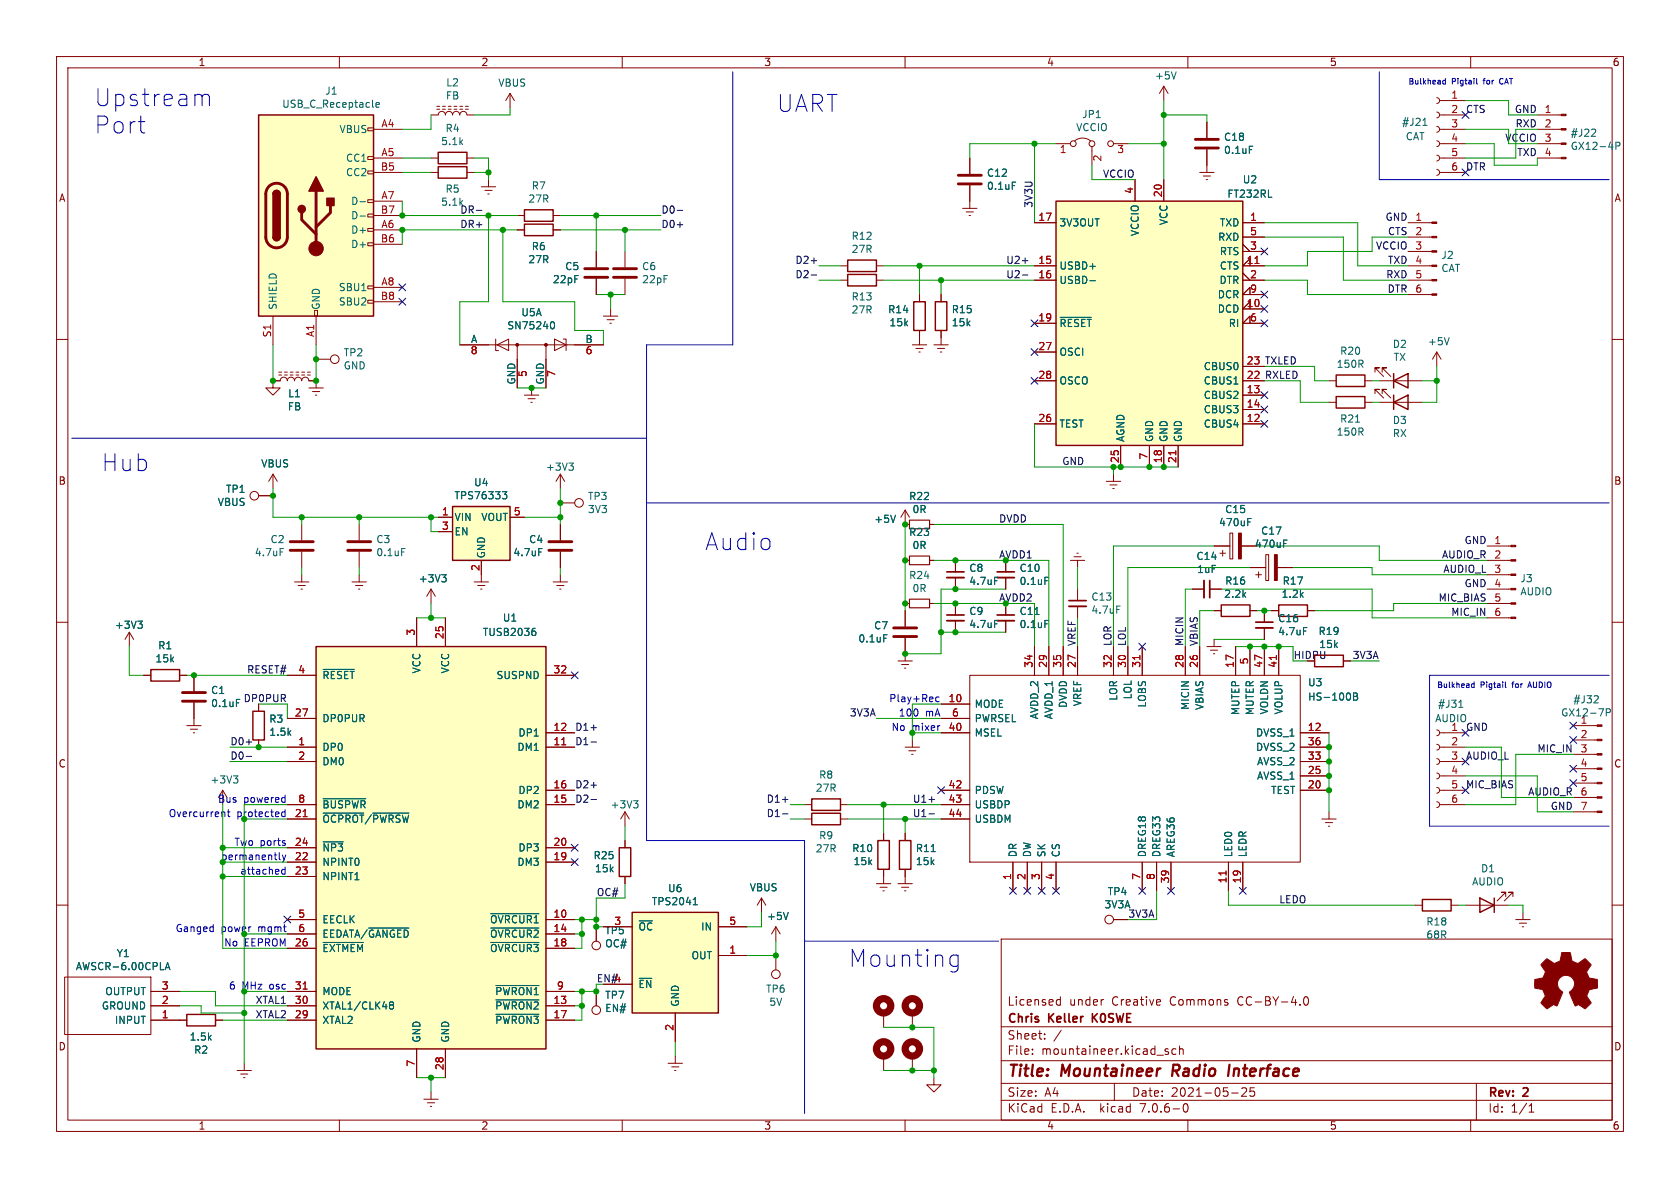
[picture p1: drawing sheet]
<svg xmlns="http://www.w3.org/2000/svg" width="297mm" height="210mm" viewBox="0 0 297 210" stroke-linecap="round" stroke-linejoin="round" font-family="sans-serif">
<defs><g id="words">
<g font-size="4.2" fill="#0000c2">
<text x="16.5" y="19.1">Upstream</text>
<text x="16.5" y="23.9">Port</text>
<text x="137.2" y="20.1">UART</text>
<text x="17.8" y="83.6">Hub</text>
<text x="124.5" y="97.5">Audio</text>
<text x="149.9" y="171.2">Mounting</text>
</g>
<g font-size="2.8" fill="#840000">
<text x="178" y="190.9">Title:</text>
<text x="187.7" y="190.9">Mountaineer</text>
<text x="208.1" y="190.9">Radio</text>
<text x="218.8" y="190.9">Interface</text>
</g>
<g font-size="2.1" fill="#840000">
<text x="178" y="178">Licensed</text>
<text x="189" y="178">under</text>
<text x="196.6" y="178">Creative</text>
<text x="207" y="178">Commons</text>
<text x="219.1" y="178">CC-BY-4.0</text>
<text x="178" y="184">Sheet:</text>
<text x="178" y="181.2">Chris</text>
<text x="185.5" y="181.2">Keller</text>
<text x="193.8" y="181.2">K0SWE</text>
<text x="178" y="186.7">File:</text>
<text x="184.1" y="186.7">mountaineer.kicad_sch</text>
<text x="178" y="196.9">KiCad</text>
<text x="178" y="194.1">Size:</text>
<text x="184.7" y="194.1">A4</text>
<text x="185.7" y="196.9">E.D.A.</text>
<text x="194.6" y="196.9">kicad</text>
<text x="200" y="194.1">Date:</text>
<text x="201.8" y="196.9">7.0.6-0</text>
<text x="207" y="194.1">2021-05-25</text>
<text x="263" y="194.3">Rev:</text>
<text x="263" y="196.9">Id:</text>
<text x="267.1" y="196.9">1/1</text>
<text x="269.4" y="194.3">2</text>
</g>
<g font-size="1.8" fill="#840000">
<text x="35" y="11.9">1</text>
<text x="85" y="11.9">2</text>
<text x="135" y="11.9">3</text>
<text x="185" y="11.9">4</text>
<text x="235" y="11.9">5</text>
<text x="285" y="11.9">6</text>
<text x="10.3" y="35.9">A</text>
<text x="285.3" y="35.9">A</text>
<text x="10.3" y="85.9">B</text>
<text x="285.3" y="85.9">B</text>
<text x="228.6" y="116.6">HIDPU</text>
<text x="10.3" y="135.9">C</text>
<text x="285.3" y="135.9">C</text>
<text x="10.3" y="185.9">D</text>
<text x="285.3" y="185.9">D</text>
<text x="35" y="199.9">1</text>
<text x="85" y="199.9">2</text>
<text x="135" y="199.9">3</text>
<text x="185" y="199.9">4</text>
<text x="235" y="199.9">5</text>
<text x="285" y="199.9">6</text>
</g>
<g font-size="1.8" fill="#006464">
<text x="57.4" y="16.9">J1</text>
<text x="78.7" y="17.8">FB</text>
<text x="78.8" y="15.5">L2</text>
<text x="88" y="15.5">VBUS</text>
<text x="204.1" y="14.2">+5V</text>
<text x="49.8" y="19.3">USB_C_Receptacle</text>
<text x="59.9" y="23.7">VBUS</text>
<text x="78.7" y="23.5">R4</text>
<text x="190.2" y="23.4">VCCIO</text>
<text x="191.2" y="21.1">JP1</text>
<text x="247.8" y="22.5">#J21</text>
<text x="61.1" y="28.8">CC1</text>
<text x="77.9" y="25.9">5.1k</text>
<text x="216.3" y="25.1">C18</text>
<text x="216.3" y="27.4">0.1uF</text>
<text x="248.4" y="25">CAT</text>
<text x="277.6" y="24.4">#J22</text>
<text x="277.6" y="26.7">GX12-4P</text>
<text x="61.1" y="31.3">CC2</text>
<text x="78.7" y="34.3">R5</text>
<text x="93.9" y="33.7">R7</text>
<text x="174.4" y="31.4">C12</text>
<text x="174.4" y="33.8">0.1uF</text>
<text x="216.9" y="35.2">FT232RL</text>
<text x="219.6" y="32.6">U2</text>
<text x="62" y="41.5">D+</text>
<text x="62" y="36.4">D-</text>
<text x="62" y="39">D-</text>
<text x="77.9" y="36.6">5.1k</text>
<text x="93.3" y="36">27R</text>
<text x="187.2" y="40.2">3V3OUT</text>
<text x="201.5" y="41.8" transform="rotate(-90 201.5 41.8)">VCCIO</text>
<text x="206.6" y="39.9" transform="rotate(-90 206.6 39.9)">VCC</text>
<text x="215.6" y="40.2">TXD</text>
<text x="62" y="44">D+</text>
<text x="93.3" y="46.7">27R</text>
<text x="93.9" y="44.4">R6</text>
<text x="99.8" y="48">C5</text>
<text x="113.4" y="48">C6</text>
<text x="150.5" y="42.6">R12</text>
<text x="150.5" y="44.9">27R</text>
<text x="187.2" y="47.9">USBD+</text>
<text x="215.2" y="42.8">RXD</text>
<text x="215.6" y="47.9">CTS</text>
<text x="215.6" y="45.3">RTS</text>
<text x="254.7" y="46">J2</text>
<text x="59.8" y="51.7">SBU1</text>
<text x="97.6" y="50.3">22pF</text>
<text x="113.4" y="50.3">22pF</text>
<text x="150.5" y="53.3">R13</text>
<text x="187.2" y="50.4">USBD-</text>
<text x="215.2" y="52.9">DCR</text>
<text x="215.5" y="50.4">DTR</text>
<text x="254.7" y="48.3">CAT</text>
<text x="49.1" y="54.9" transform="rotate(-90 49.1 54.9)">SHIELD</text>
<text x="56.7" y="54.9" transform="rotate(-90 56.7 54.9)">GND</text>
<text x="59.8" y="54.2">SBU2</text>
<text x="89.6" y="58.4">SN75240</text>
<text x="92.1" y="56.1">U5A</text>
<text x="150.5" y="55.6">27R</text>
<text x="156.9" y="55.6">R14</text>
<text x="157.1" y="57.9">15k</text>
<text x="168.2" y="57.9">15k</text>
<text x="168.2" y="55.6">R15</text>
<text x="187.2" y="58">~{RESET}</text>
<text x="215.2" y="55.5">DCD</text>
<text x="217.1" y="58">RI</text>
<text x="60.7" y="63.2">TP2</text>
<text x="60.7" y="65.5">GND</text>
<text x="83.2" y="60.7">A</text>
<text x="103.4" y="60.7">B</text>
<text x="187.2" y="63.1">OSCI</text>
<text x="212.7" y="65.6">CBUS0</text>
<text x="236.2" y="65.2">150R</text>
<text x="236.8" y="62.9">R20</text>
<text x="246.1" y="61.7">D2</text>
<text x="246.3" y="64">TX</text>
<text x="252.3" y="61.2">+5V</text>
<text x="50.8" y="70.4">L1</text>
<text x="91.2" y="68.1" transform="rotate(-90 91.2 68.1)">GND</text>
<text x="96.3" y="68.1" transform="rotate(-90 96.3 68.1)">GND</text>
<text x="187.2" y="68.2">OSCO</text>
<text x="212.7" y="70.7">CBUS2</text>
<text x="212.7" y="68.2">CBUS1</text>
<text x="50.8" y="72.7">FB</text>
<text x="187.2" y="75.8">TEST</text>
<text x="212.7" y="75.8">CBUS4</text>
<text x="212.7" y="73.3">CBUS3</text>
<text x="236.2" y="77.2">150R</text>
<text x="236.8" y="74.9">R21</text>
<text x="246.1" y="75.2">D3</text>
<text x="246.1" y="77.5">RX</text>
<text x="46.1" y="82.8">VBUS</text>
<text x="96.4" y="83.4">+3V3</text>
<text x="199" y="78.2" transform="rotate(-90 199 78.2)">AGND</text>
<text x="204.1" y="78.2" transform="rotate(-90 204.1 78.2)">GND</text>
<text x="206.6" y="78.2" transform="rotate(-90 206.6 78.2)">GND</text>
<text x="209.1" y="78.2" transform="rotate(-90 209.1 78.2)">GND</text>
<text x="38.4" y="89.6">VBUS</text>
<text x="39.9" y="87.3">TP1</text>
<text x="80.2" y="88.5">TPS76333</text>
<text x="83.7" y="86.2">U4</text>
<text x="103.8" y="88.6">TP3</text>
<text x="160.6" y="88.6">R22</text>
<text x="80.3" y="92.3">VIN</text>
<text x="80.3" y="94.8">EN</text>
<text x="85" y="92.3">VOUT</text>
<text x="103.8" y="90.9">3V3</text>
<text x="154.5" y="92.6">+5V</text>
<text x="160.6" y="94.9">R23</text>
<text x="161.2" y="90.9">0R</text>
<text x="215.4" y="93.2">470uF</text>
<text x="216.5" y="90.9">C15</text>
<text x="222.8" y="94.7">C17</text>
<text x="44.9" y="98.5">4.7uF</text>
<text x="47.7" y="96.2">C2</text>
<text x="66.4" y="96.2">C3</text>
<text x="66.4" y="98.5">0.1uF</text>
<text x="86" y="98.8" transform="rotate(-90 86 98.8)">GND</text>
<text x="90.7" y="98.5">4.7uF</text>
<text x="93.4" y="96.2">C4</text>
<text x="161.2" y="97.3">0R</text>
<text x="171.3" y="101.3">C8</text>
<text x="180.1" y="101.3">C10</text>
<text x="211.4" y="99.2">C14</text>
<text x="211.5" y="101.5">1uF</text>
<text x="221.8" y="97">470uF</text>
<text x="73.9" y="103.1">+3V3</text>
<text x="160.6" y="102.6">R24</text>
<text x="161.2" y="104.9">0R</text>
<text x="171.3" y="103.6">4.7uF</text>
<text x="180.1" y="103.6">0.1uF</text>
<text x="192.8" y="106.4">C13</text>
<text x="216.3" y="105.9">2.2k</text>
<text x="216.5" y="103.6">R16</text>
<text x="226.5" y="105.9">1.2k</text>
<text x="226.7" y="103.6">R17</text>
<text x="268.7" y="103.1">J3</text>
<text x="268.7" y="105.4">AUDIO</text>
<text x="20.2" y="111.4">+3V3</text>
<text x="85.3" y="112.6">TUSB2036</text>
<text x="88.8" y="110.1">U1</text>
<text x="151.7" y="113.8">0.1uF</text>
<text x="154.4" y="111.5">C7</text>
<text x="171.3" y="108.9">C9</text>
<text x="171.3" y="111.2">4.7uF</text>
<text x="180.1" y="108.9">C11</text>
<text x="180.1" y="111.2">0.1uF</text>
<text x="192.8" y="108.7">4.7uF</text>
<text x="225.9" y="110.2">C16</text>
<text x="225.9" y="112.5">4.7uF</text>
<text x="233" y="112.4">R19</text>
<text x="27.4" y="117.3">15k</text>
<text x="27.9" y="115">R1</text>
<text x="74.5" y="119.1" transform="rotate(-90 74.5 119.1)">VCC</text>
<text x="79.6" y="119.1" transform="rotate(-90 79.6 119.1)">VCC</text>
<text x="233.1" y="114.8">15k</text>
<text x="37.2" y="122.9">C1</text>
<text x="37.2" y="125.2">0.1uF</text>
<text x="56.9" y="120.2">~{RESET}</text>
<text x="87.7" y="120.2">SUSPND</text>
<text x="172.2" y="125.3">MODE</text>
<text x="188.8" y="125.2" transform="rotate(-90 188.8 125.2)">DVDD</text>
<text x="191.4" y="124.9" transform="rotate(-90 191.4 124.9)">VREF</text>
<text x="197.7" y="124" transform="rotate(-90 197.7 124)">LOR</text>
<text x="200.3" y="123.7" transform="rotate(-90 200.3 123.7)">LOL</text>
<text x="202.8" y="125.2" transform="rotate(-90 202.8 125.2)">LOBS</text>
<text x="210.4" y="125.6" transform="rotate(-90 210.4 125.6)">MICIN</text>
<text x="213" y="125.6" transform="rotate(-90 213 125.6)">VBIAS</text>
<text x="231.1" y="124.1">HS-100B</text>
<text x="231.1" y="121.5">U3</text>
<text x="254.1" y="125.3">#J31</text>
<text x="278" y="124.5">#J32</text>
<text x="47.5" y="128">R3</text>
<text x="47.5" y="130.3">1.5k</text>
<text x="56.9" y="127.9">DP0PUR</text>
<text x="91.6" y="130.4">DP1</text>
<text x="172.2" y="130.4">MSEL</text>
<text x="172.2" y="127.9">PWRSEL</text>
<text x="183.7" y="127.2" transform="rotate(-90 183.7 127.2)">AVDD_2</text>
<text x="186.3" y="127.2" transform="rotate(-90 186.3 127.2)">AVDD_1</text>
<text x="219.3" y="126.5" transform="rotate(-90 219.3 126.5)">MUTEP</text>
<text x="221.8" y="126.5" transform="rotate(-90 221.8 126.5)">MUTER</text>
<text x="222" y="130.4">DVSS_1</text>
<text x="224.4" y="126.4" transform="rotate(-90 224.4 126.4)">VOLDN</text>
<text x="226.9" y="126.4" transform="rotate(-90 226.9 126.4)">VOLUP</text>
<text x="253.6" y="127.9">AUDIO</text>
<text x="256.5" y="129.3">1</text>
<text x="275.9" y="126.8">GX12-7P</text>
<text x="56.9" y="132.9">DP0</text>
<text x="56.9" y="135.5">DM0</text>
<text x="91.4" y="132.9">DM1</text>
<text x="144.7" y="137.8">R8</text>
<text x="222" y="132.9">DVSS_2</text>
<text x="222.1" y="135.5">AVSS_2</text>
<text x="37.1" y="138.7">+3V3</text>
<text x="56.9" y="143.1">~{BUSPWR}</text>
<text x="91.4" y="143.1">DM2</text>
<text x="91.6" y="140.6">DP2</text>
<text x="107.8" y="143.1">+3V3</text>
<text x="144.1" y="140.2">27R</text>
<text x="172.2" y="140.6">PDSW</text>
<text x="172.2" y="143.1">USBDP</text>
<text x="222.1" y="138">AVSS_1</text>
<text x="224.6" y="140.6">TEST</text>
<text x="56.9" y="145.6">~{OCPROT}/~{PWRSW}</text>
<text x="144.7" y="148.6">R9</text>
<text x="172.2" y="145.6">USBDM</text>
<text x="56.9" y="153.3">NPINT0</text>
<text x="56.9" y="155.8">NPINT1</text>
<text x="56.9" y="150.7">~{NP3}</text>
<text x="91.4" y="153.3">DM3</text>
<text x="91.6" y="150.7">DP3</text>
<text x="104.8" y="152.1">R25</text>
<text x="105.1" y="154.4">15k</text>
<text x="144.1" y="150.9">27R</text>
<text x="150.6" y="150.8">R10</text>
<text x="150.8" y="153.1">15k</text>
<text x="161.8" y="153.1">15k</text>
<text x="161.8" y="150.8">R11</text>
<text x="179.9" y="151.6" transform="rotate(-90 179.9 151.6)">DR</text>
<text x="182.5" y="151.6" transform="rotate(-90 182.5 151.6)">DW</text>
<text x="185" y="151.6" transform="rotate(-90 185 151.6)">SK</text>
<text x="187.6" y="151.6" transform="rotate(-90 187.6 151.6)">CS</text>
<text x="202.8" y="151.6" transform="rotate(-90 202.8 151.6)">DREG18</text>
<text x="205.3" y="151.6" transform="rotate(-90 205.3 151.6)">DREG33</text>
<text x="207.9" y="151.6" transform="rotate(-90 207.9 151.6)">AREG36</text>
<text x="218" y="151.6" transform="rotate(-90 218 151.6)">LED0</text>
<text x="220.6" y="151.6" transform="rotate(-90 220.6 151.6)">LEDR</text>
<text x="261.7" y="154.4">D1</text>
<text x="115.1" y="160.2">TPS2041</text>
<text x="118" y="157.9">U6</text>
<text x="132.5" y="157.8">VBUS</text>
<text x="195.2" y="160.8">3V3A</text>
<text x="195.7" y="158.5">TP4</text>
<text x="260.2" y="156.7">AUDIO</text>
<text x="56.9" y="163.4">EECLK</text>
<text x="56.9" y="166">EEDATA/~{GANGED}</text>
<text x="86.5" y="163.4">~{OVRCUR1}</text>
<text x="86.5" y="166">~{OVRCUR2}</text>
<text x="106.9" y="165.4">TP5</text>
<text x="106.9" y="167.7">OC#</text>
<text x="112.8" y="164.7">~{OC}</text>
<text x="123.8" y="164.7">IN</text>
<text x="135.5" y="162.8">+5V</text>
<text x="252.1" y="163.8">R18</text>
<text x="252.1" y="166.1">68R</text>
<text x="13.3" y="171.7">AWSCR-6.00CPLA</text>
<text x="20.5" y="169.4">Y1</text>
<text x="56.9" y="168.5">~{EXTMEM}</text>
<text x="86.5" y="168.5">~{OVRCUR3}</text>
<text x="122.2" y="169.8">OUT</text>
<text x="17.9" y="178.7">GROUND</text>
<text x="18.5" y="176.1">OUTPUT</text>
<text x="56.9" y="178.7">XTAL1/CLK48</text>
<text x="56.9" y="176.1">MODE</text>
<text x="87.4" y="178.7">~{PWRON2}</text>
<text x="87.4" y="176.1">~{PWRON1}</text>
<text x="106.9" y="176.8">TP7</text>
<text x="106.9" y="179.1">EN#</text>
<text x="112.8" y="174.9">~{EN}</text>
<text x="120.2" y="178.1" transform="rotate(-90 120.2 178.1)">GND</text>
<text x="135.3" y="175.7">TP6</text>
<text x="135.9" y="178">5V</text>
<text x="20.2" y="181.2">INPUT</text>
<text x="33.4" y="184.2">1.5k</text>
<text x="56.9" y="181.2">XTAL2</text>
<text x="74.5" y="184.4" transform="rotate(-90 74.5 184.4)">GND</text>
<text x="79.6" y="184.4" transform="rotate(-90 79.6 184.4)">GND</text>
<text x="87.4" y="181.2">~{PWRON3}</text>
<text x="34.2" y="186.5">R2</text>
</g>
<g font-size="1.8" fill="#a90000">
<text x="256.5" y="17.5">1</text>
<text x="67.3" y="22.6">A4</text>
<text x="256.5" y="20.1">2</text>
<text x="256.5" y="22.6">3</text>
<text x="273" y="20.1">1</text>
<text x="273" y="22.6">2</text>
<text x="67.3" y="27.7">A5</text>
<text x="187.3" y="27.4">1</text>
<text x="195" y="28.6" transform="rotate(-90 195 28.6)">2</text>
<text x="197.4" y="27.4">3</text>
<text x="256.5" y="25.1">4</text>
<text x="256.5" y="27.7">5</text>
<text x="273" y="25.1">3</text>
<text x="273" y="27.7">4</text>
<text x="67.2" y="30.2">B5</text>
<text x="67.3" y="35.3">A7</text>
<text x="200.4" y="34.4" transform="rotate(-90 200.4 34.4)">4</text>
<text x="205.5" y="35" transform="rotate(-90 205.5 35)">20</text>
<text x="256.5" y="30.2">6</text>
<text x="67.2" y="37.8">B7</text>
<text x="67.3" y="40.4">A6</text>
<text x="183.5" y="39.1">17</text>
<text x="220.9" y="39.1">1</text>
<text x="220.9" y="41.7">5</text>
<text x="250.1" y="39.1">1</text>
<text x="250.1" y="41.7">2</text>
<text x="67.2" y="42.9">B6</text>
<text x="183.5" y="46.7">15</text>
<text x="220.3" y="46.7">11</text>
<text x="220.9" y="44.2">3</text>
<text x="250.1" y="44.2">3</text>
<text x="250.1" y="46.7">4</text>
<text x="67.2" y="53.1">B8</text>
<text x="67.3" y="50.5">A8</text>
<text x="183.5" y="49.3">16</text>
<text x="220.9" y="49.3">2</text>
<text x="220.9" y="51.8">9</text>
<text x="250.1" y="49.3">5</text>
<text x="250.1" y="51.8">6</text>
<text x="48" y="59.7" transform="rotate(-90 48 59.7)">S1</text>
<text x="55.6" y="59.7" transform="rotate(-90 55.6 59.7)">A1</text>
<text x="183.5" y="56.9">19</text>
<text x="220.3" y="54.4">10</text>
<text x="220.9" y="56.9">6</text>
<text x="83.1" y="62.9">8</text>
<text x="103.4" y="62.9">6</text>
<text x="183.5" y="62">27</text>
<text x="220.3" y="64.5">23</text>
<text x="93.4" y="66.7" transform="rotate(-90 93.4 66.7)">5</text>
<text x="98.5" y="66.7" transform="rotate(-90 98.5 66.7)">7</text>
<text x="183.5" y="67.1">28</text>
<text x="220.3" y="69.6">13</text>
<text x="220.3" y="67.1">22</text>
<text x="183.5" y="74.7">26</text>
<text x="220.3" y="74.7">12</text>
<text x="220.3" y="72.1">14</text>
<text x="197.9" y="82" transform="rotate(-90 197.9 82)">25</text>
<text x="202.9" y="81.4" transform="rotate(-90 202.9 81.4)">7</text>
<text x="205.5" y="82" transform="rotate(-90 205.5 82)">18</text>
<text x="208" y="82" transform="rotate(-90 208 82)">21</text>
<text x="78" y="91.2">1</text>
<text x="78" y="93.7">3</text>
<text x="90.7" y="91.2">5</text>
<text x="84.8" y="101" transform="rotate(-90 84.8 101)">2</text>
<text x="264.1" y="96.3">1</text>
<text x="264.1" y="98.8">2</text>
<text x="264.1" y="101.3">3</text>
<text x="264.1" y="103.9">4</text>
<text x="264.1" y="106.4">5</text>
<text x="73.4" y="112.5" transform="rotate(-90 73.4 112.5)">3</text>
<text x="78.5" y="113.1" transform="rotate(-90 78.5 113.1)">25</text>
<text x="264.1" y="109">6</text>
<text x="52.6" y="119.1">4</text>
<text x="97.7" y="119.1">32</text>
<text x="182.6" y="118.2" transform="rotate(-90 182.6 118.2)">34</text>
<text x="185.2" y="118.2" transform="rotate(-90 185.2 118.2)">29</text>
<text x="187.7" y="118.2" transform="rotate(-90 187.7 118.2)">35</text>
<text x="190.2" y="118.2" transform="rotate(-90 190.2 118.2)">27</text>
<text x="196.6" y="118.2" transform="rotate(-90 196.6 118.2)">32</text>
<text x="199.1" y="118.2" transform="rotate(-90 199.1 118.2)">30</text>
<text x="201.7" y="118.2" transform="rotate(-90 201.7 118.2)">31</text>
<text x="209.3" y="118.2" transform="rotate(-90 209.3 118.2)">28</text>
<text x="211.8" y="118.2" transform="rotate(-90 211.8 118.2)">26</text>
<text x="218.2" y="118.2" transform="rotate(-90 218.2 118.2)">17</text>
<text x="220.7" y="117.5" transform="rotate(-90 220.7 117.5)">5</text>
<text x="223.3" y="118.2" transform="rotate(-90 223.3 118.2)">47</text>
<text x="225.8" y="118.2" transform="rotate(-90 225.8 118.2)">41</text>
<text x="167.6" y="124.2">10</text>
<text x="52" y="126.7">27</text>
<text x="52.6" y="131.8">1</text>
<text x="97.7" y="131.8">11</text>
<text x="97.7" y="129.3">12</text>
<text x="167.6" y="129.3">40</text>
<text x="168.2" y="126.7">6</text>
<text x="231.1" y="129.3">12</text>
<text x="231.1" y="131.8">36</text>
<text x="256.5" y="131.8">2</text>
<text x="279.3" y="128">1</text>
<text x="279.3" y="130.6">2</text>
<text x="52.6" y="134.4">2</text>
<text x="231.1" y="136.9">25</text>
<text x="231.1" y="134.4">33</text>
<text x="256.5" y="134.4">3</text>
<text x="256.5" y="136.9">4</text>
<text x="279.3" y="133.1">3</text>
<text x="279.3" y="135.6">4</text>
<text x="52.6" y="142">8</text>
<text x="97.7" y="142">15</text>
<text x="97.7" y="139.4">16</text>
<text x="167.6" y="139.4">42</text>
<text x="167.6" y="142">43</text>
<text x="231.1" y="139.4">20</text>
<text x="256.5" y="139.4">5</text>
<text x="256.5" y="142">6</text>
<text x="279.3" y="138.2">5</text>
<text x="279.3" y="140.7">6</text>
<text x="279.3" y="143.3">7</text>
<text x="52" y="144.5">21</text>
<text x="52" y="149.6">24</text>
<text x="97.7" y="149.6">20</text>
<text x="167.6" y="144.5">44</text>
<text x="52" y="152.1">22</text>
<text x="52" y="154.7">23</text>
<text x="97.7" y="152.1">19</text>
<text x="178.8" y="155.6" transform="rotate(-90 178.8 155.6)">1</text>
<text x="181.4" y="155.6" transform="rotate(-90 181.4 155.6)">2</text>
<text x="183.9" y="155.6" transform="rotate(-90 183.9 155.6)">3</text>
<text x="186.4" y="155.6" transform="rotate(-90 186.4 155.6)">4</text>
<text x="201.7" y="155.6" transform="rotate(-90 201.7 155.6)">7</text>
<text x="204.2" y="155.6" transform="rotate(-90 204.2 155.6)">8</text>
<text x="206.8" y="156.3" transform="rotate(-90 206.8 156.3)">39</text>
<text x="216.9" y="156.3" transform="rotate(-90 216.9 156.3)">11</text>
<text x="219.5" y="156.3" transform="rotate(-90 219.5 156.3)">19</text>
<text x="52" y="167.4">26</text>
<text x="52.6" y="162.3">5</text>
<text x="52.6" y="164.8">6</text>
<text x="97.7" y="162.3">10</text>
<text x="97.7" y="164.8">14</text>
<text x="97.7" y="167.4">18</text>
<text x="108.5" y="163.6">3</text>
<text x="128.8" y="163.6">5</text>
<text x="108.5" y="173.7">4</text>
<text x="128.8" y="168.7">1</text>
<text x="28.5" y="177.5">2</text>
<text x="28.5" y="175">3</text>
<text x="52" y="177.5">30</text>
<text x="52" y="175">31</text>
<text x="97.7" y="177.5">13</text>
<text x="98.4" y="175">9</text>
<text x="28.5" y="180.1">1</text>
<text x="52" y="180.1">29</text>
<text x="97.7" y="180.1">17</text>
<text x="119.1" y="182.3" transform="rotate(-90 119.1 182.3)">2</text>
<text x="73.4" y="188.7" transform="rotate(-90 73.4 188.7)">7</text>
<text x="78.5" y="189.3" transform="rotate(-90 78.5 189.3)">28</text>
</g>
<g font-size="1.8" fill="#0f0f0f">
<text x="259.1" y="20.1">CTS</text>
<text x="267.7" y="20.1">GND</text>
<text x="267.8" y="22.6">RXD</text>
<text x="266" y="25.1">VCCIO</text>
<text x="268.1" y="27.7">TXD</text>
<text x="194.9" y="31.5">VCCIO</text>
<text x="259.1" y="30.2">DTR</text>
<text x="81.3" y="40.4">DR+</text>
<text x="81.3" y="37.8">DR-</text>
<text x="116.8" y="37.8">D0-</text>
<text x="116.8" y="40.4">D0+</text>
<text x="182.6" y="36.8" transform="rotate(-90 182.6 36.8)">3V3U</text>
<text x="244.8" y="39.1">GND</text>
<text x="245.3" y="41.6">CTS</text>
<text x="140.5" y="46.7">D2+</text>
<text x="177.8" y="46.7">U2+</text>
<text x="243.2" y="44.2">VCCIO</text>
<text x="245.3" y="46.7">TXD</text>
<text x="140.5" y="49.3">D2-</text>
<text x="177.8" y="49.3">U2-</text>
<text x="245" y="49.3">RXD</text>
<text x="245.2" y="51.8">DTR</text>
<text x="223.5" y="64.5">TXLED</text>
<text x="223.5" y="67">RXLED</text>
<text x="187.7" y="82.3">GND</text>
<text x="176.5" y="92.4">DVDD</text>
<text x="176.5" y="98.8">AVDD1</text>
<text x="254.8" y="98.8">AUDIO_R</text>
<text x="255.1" y="101.3">AUDIO_L</text>
<text x="258.8" y="96.3">GND</text>
<text x="176.5" y="106.4">AVDD2</text>
<text x="254.2" y="106.4">MIC_BIAS</text>
<text x="258.8" y="103.9">GND</text>
<text x="256.5" y="109">MIC_IN</text>
<text x="43.6" y="119.1">RESET#</text>
<text x="190.2" y="114.3" transform="rotate(-90 190.2 114.3)">VREF</text>
<text x="196.6" y="114.3" transform="rotate(-90 196.6 114.3)">LOR</text>
<text x="199.1" y="114.3" transform="rotate(-90 199.1 114.3)">LOL</text>
<text x="209.3" y="114.3" transform="rotate(-90 209.3 114.3)">MICIN</text>
<text x="211.8" y="114.3" transform="rotate(-90 211.8 114.3)">VBIAS</text>
<text x="239" y="116.6">3V3A</text>
<text x="43" y="124.2">DP0PUR</text>
<text x="40.6" y="131.8">D0+</text>
<text x="101.6" y="129.3">D1+</text>
<text x="101.6" y="131.8">D1-</text>
<text x="150.1" y="126.7">3V3A</text>
<text x="259.1" y="129.3">GND</text>
<text x="40.6" y="134.4">D0-</text>
<text x="259.1" y="134.4">AUDIO_L</text>
<text x="271.7" y="133.1">MIC_IN</text>
<text x="101.6" y="142">D2-</text>
<text x="101.6" y="139.4">D2+</text>
<text x="135.4" y="142">D1+</text>
<text x="161.3" y="142">U1+</text>
<text x="259.1" y="139.4">MIC_BIAS</text>
<text x="270.1" y="140.7">AUDIO_R</text>
<text x="274.1" y="143.2">GND</text>
<text x="135.4" y="144.5">D1-</text>
<text x="161.3" y="144.5">U1-</text>
<text x="105.4" y="158.5">OC#</text>
<text x="226.1" y="159.8">LEDO</text>
<text x="199.4" y="162.3">3V3A</text>
<text x="45.1" y="177.5">XTAL1</text>
<text x="45.1" y="180.1">XTAL2</text>
</g>
<g font-size="1.8" fill="#0000c2">
<text x="157.1" y="124.2">Play+Rec</text>
<text x="157.5" y="129.3">No</text>
<text x="158.8" y="126.8">100</text>
<text x="161.2" y="129.3">mixer</text>
<text x="163.6" y="126.8">mA</text>
<text x="38.4" y="142">Bus</text>
<text x="43.1" y="142">powered</text>
<text x="29.7" y="144.5">Overcurrent</text>
<text x="41.3" y="149.6">Two</text>
<text x="46" y="149.6">ports</text>
<text x="42.4" y="154.7">attached</text>
<text x="30.9" y="164.9">Ganged</text>
<text x="39.5" y="167.4">No</text>
<text x="43.2" y="167.4">EEPROM 26</text>
<text x="45.7" y="164.9">mgmt</text>
<text x="40.4" y="175">6</text>
<text x="42.8" y="175">MHz</text>
<text x="47.7" y="175">osc</text>
</g>
<g font-size="1.8" fill="#009600">
<text x="41.8" y="144.5">protected</text>
<text x="39" y="152.2">permanently</text>
<text x="39.1" y="164.9">power</text>
<text x="105.4" y="173.7">EN#4</text>
</g>
<g font-size="1.4" fill="#0000c2">
<text x="248.9" y="15">Bulkhead</text>
<text x="256.7" y="15">Pigtail</text>
<text x="262.5" y="15">for</text>
<text x="265.6" y="15">CAT</text>
<text x="254" y="121.7">Bulkhead</text>
<text x="261.8" y="121.7">Pigtail</text>
<text x="267.6" y="121.7">for</text>
<text x="270.7" y="121.7">AUDIO</text>
</g>
</g></defs>
<g fill="none" stroke="#840000" stroke-width=".18">
<path d="M10 10h277v190h-277zM12 12h273v186h-273zM60 10v2M77.2 19.3h.5M77.2 18.8h.5M78.2 19.3h.5M78.2 18.8h.5M79.2 19.3h.6M79.2 18.8h.6M80.3 19.3h.5M80.3 18.8h.5M81.3 19.3h.5"/>
<path d="M81.3 18.8h.5M82.3 19.3h.5M82.3 18.8h.5M90.2 16.5l-.8 1.3M90.2 16.5v2.6M90.2 16.5l.7 1.3M110 10v2M160 10v2M205.7 15.2l-.7 1.3M205.7 15.2v2.6M205.7 15.2l.8 1.3M210 10v2"/>
<path d="M254 19.8l.4 .2 .1 .3-.1 .4-.4 .1M254 17.3l.4 .1 .1 .3-.1 .4-.4 .2M254.5 17.8h4.6M260 10v2M65 37.8h1v.6h-1zM65 35.3h1v.5h-1zM65 30.2h1v.5h-1zM65 27.7h1v.5h-1zM65 22.6h1v.5h-1zM66 27.9h5.1M66 22.9h5.1M66 30.5h5.1"/>
<path d="M66 38.1h5.1M66 35.6h5.1M76.2 20.3h1.3a.64 .64 0 0 1 .6-.6 .64 .64 0 0 1 .6 .6 .64 .64 0 0 1 .7-.6 .64 .64 0 0 1 .6 .6 .64 .64 0 0 1 .6-.6 .64 .64 0 0 1 .7 .6 .64 .64 0 0 1 .6-.6 .64 .64 0 0 1 .6 .6h1.3M76.2 27.9h1.3M76.2 30.5h1.3M82.5 27.9h1.3M82.5 30.5h1.3M85.1 33h2.5M85.7 33.7h1.3M86.2 34.3h.3M86.4 31.8v1.2M91.4 38.1h1.3"/>
<path d="M97.8 38.1h1.3M170.2 36.8h2.5M170.8 37.5h1.3M171.3 38.1h.3M171.4 27.9v2.8M171.4 32.8v4M182.9 39.4h3.8M186.7 25.4h2.5M190 24.9a2.26 2.26 0 0 1 2.8 0M193 25.9v3.3M196.8 25.4h2.6M200.7 31.8v3.8"/>
<path d="M205.7 31.8v3.8M212.1 30.5h2.5M212.7 31.1h1.3M213.2 31.8h.3M213.4 21.6v2.8M213.4 26.4v4.1M219.7 39.4h3.8M248.9 39.4h4.2M254 30l.4 .1 .1 .3-.1 .4-.4 .2M254 27.4l.4 .2 .1 .3-.1 .4-.4 .1M254 24.9l.4 .1 .1 .4-.1 .3-.4 .2M254 22.4l.4 .1 .1 .3-.1 .4-.4 .2"/>
<path d="M254.5 27.9h4.6M254.5 25.4h4.6M254.5 22.9h4.6M254.5 20.3h4.6M254.5 30.5h4.6M271.8 27.9h4.2M271.8 25.4h4.2M271.8 22.9h4.2M271.8 20.3h4.2M10 60h2M48.3 55.9v5.1M55.6 54.9h.5v1h-.5z"/>
<path d="M55.9 55.9v5.1M65 53.1h1v.5h-1zM65 50.5h1v.6h-1zM65 42.9h1v.5h-1zM65 40.4h1v.5h-1zM66 40.6h5.1M66 50.8h5.1M66 43.2h5.1M66 53.3h5.1M87.6 59.9v2.1h.5M91.4 40.6h1.3M97.8 40.6h1.3"/>
<path d="M98 59.9l2.1 1.1-2.1 1zM99.6 59.9h.5v2.1M105.4 44.5v2.7M105.4 49.3v2.8M106.7 55.9h2.5M107.3 56.5h1.3M107.8 57.2h.3M107.9 54.6v1.3M110.5 44.5v2.7M110.5 49.3v2.8M148.6 49.5h1.3M148.6 47h1.3"/>
<path d="M154.9 49.5h1.3M154.9 47h1.3M162.6 52.1v1.2M162.6 58.4v2.6M166.4 52.1v1.2M166.4 58.4v2.6M182.9 49.5h3.8M182.9 47h3.8M182.9 57.2h3.8M219.7 49.5h3.8M219.7 44.5h3.8M219.7 41.9h3.8"/>
<path d="M219.7 48.3l1.3 1.2M219.7 43.2l1.3 1.3M221 54.6v-1.3l-1.3 1.3h3.8M221 47v-1.3l-1.3 1.3h3.8M221 57.2v-1.3l-1.3 1.3h3.8M221 52.1v-1.3l-1.3 1.3h3.8M248.9 52.1h4.2M248.9 49.5h4.2M248.9 47h4.2M248.9 44.5h4.2M248.9 41.9h4.2M285 60h2"/>
<path d="M48.3 68.6h-1.3l1.3 1.3 1.2-1.3h-1.2v-1.3h1.2a.64 .64 0 0 1 .7-.6 .64 .64 0 0 1 .6 .6 .64 .64 0 0 1 .6-.6 .64 .64 0 0 1 .7 .6 .64 .64 0 0 1 .6-.6 .64 .64 0 0 1 .6 .6 .64 .64 0 0 1 .7-.6 .64 .64 0 0 1 .6 .6h1.3v1.3M49.3 66.3h.5M49.3 65.8h.5M50.3 66.3h.5M50.3 65.8h.5M51.3 66.3h.5M51.3 65.8h.5M52.3 66.3h.5M52.3 65.8h.5M53.3 66.3h.5M53.3 65.8h.5M54.4 66.3h.5"/>
<path d="M54.4 65.8h.5M54.6 68.6h2.5M55.2 69.2h1.3M55.8 69.9h.2M55.9 63.5h2.5M81.3 61h25.4M87.9 61l2-1.1v2.1zM91.4 61v7.6M92.7 69.9h2.5M93.3 70.5h1.3M93.9 71.1h.2M94 68.6v1.3"/>
<path d="M96.5 61v7.6M161.3 61h2.5M161.9 61.6h1.3M162.4 62.2h.3M165.1 61h2.5M165.7 61.6h1.3M166.2 62.2h.3M182.9 74.9h3.8M182.9 67.3h3.8M182.9 62.2h3.8M198.1 78.7v3.9M203.2 78.7v3.9"/>
<path d="M205.7 78.7v3.9M208.3 78.7v3.9M219.7 74.9h3.8M219.7 69.9h3.8M219.7 72.4h3.8M219.7 67.3h3.8M219.7 64.8h3.8M234.9 67.3h1.3M234.9 71.1h1.3M241.3 67.3h1.3M241.3 71.1h1.3M243.1 65.8v-.8h.7h-.7l1.5 1.5"/>
<path d="M243.1 69.6v-.8h.7h-.7l1.5 1.6M243.8 67.3h7.7M243.8 71.1h7.7M244.3 65.8v-.8h.8h-.8l1.6 1.5M244.3 69.6v-.8h.8h-.8l1.6 1.6M254 62.2l-.8 1.3M254 62.2v2.6M254 62.2l.8 1.3M45.7 87.6h2.6M48.3 83.8v2.6M48.3 83.8l-.8 1.3M48.3 83.8l.7 1.3"/>
<path d="M53.3 92.7v2.8M53.3 97.5v2.8M63.5 92.7v2.8M63.5 97.5v2.8M77.5 91.4h2.5M77.5 94h2.5M85.1 99.1v3.8M90.2 91.4h2.5M99.1 83.8v2.6M99.1 92.7v2.8M99.1 97.5v2.8M99.1 83.8l-.8 1.3"/>
<path d="M99.1 83.8l.7 1.3M99.1 88.9h2.5M160 90.2l-.7 1.2M160 90.2v2.5h.8M160 90.2l.8 1.2M160 99.1h.8M164.3 92.7h.8M164.3 99.1h.8M168.9 99.1v2M177.8 99.1v2M189.2 99.1h2.6M189.9 98.4h1.2"/>
<path d="M190.4 97.8h.2M190.5 99.1v1.2M195.6 85.1h2.5M196.2 85.7h1.3M196.7 86.4h.3M196.8 83.8v1.3M214.6 96.5h2.8M215.6 97.8h1.1M216.2 97.3v1M217.4 94.2h.5v4.6h-.5zM219.5 96.5h2.7M223.8 98h.5v4.6h-.5z"/>
<path d="M262.9 99.1h4.2M262.9 96.5h4.2M10 110h2M22.9 111.8l-.8 1.2M22.9 111.8v2.5M22.9 111.8l.7 1.2M25.4 119.4h1.3M31.7 119.4h1.3M34.3 119.4v2.8M50.8 119.4h5.1M52.1 102.9h2.5M52.7 103.5h1.3"/>
<path d="M53.2 104.1h.3M53.3 101.6v1.3M62.2 102.9h2.6M62.9 103.5h1.2M63.4 104.1h.2M63.5 101.6v1.3M73.7 109.2v5.1M76.2 104.1l-.8 1.3M76.2 104.1v2.6M76.2 104.1l.8 1.3M78.7 109.2v5.1M83.8 102.9h2.6"/>
<path d="M84.5 103.5h1.2M85 104.1h.2M96.5 119.4h5.1M97.8 102.9h2.5M98.4 103.5h1.3M98.9 104.1h.3M99.1 101.6v1.3M158.7 116.8h2.6M159.4 117.5h1.3M159.9 118.1h.2M160 108v2.7M160 112.8v4"/>
<path d="M160 106.7h.8M164.3 106.7h.8M168.9 102.1v2M168.9 106.7v2M168.9 109.7v2.1M171.4 119.4h58.5v33h-58.5zM177.8 102.1v2M177.8 106.7v2M177.8 109.7v2.1M182.9 114.3v5.1M185.4 114.3v5.1M188 114.3v5.1"/>
<path d="M190.5 104.1v2.1M190.5 107.2v2M190.5 114.3v5.1M196.8 114.3v5.1M199.4 114.3v5.1M201.9 114.3v5.1M209.5 114.3v5.1M210.8 104.1h2.1M212.1 114.3v5.1M213.4 114.3h2.5M213.9 104.1h2M214 114.9h1.3"/>
<path d="M214.5 115.6h.3M214.6 108h1.3M214.6 113v1.3M218.4 114.3v5.1M221 100.3h2.8M221 114.3v5.1M221 108h1.2M222 101.6h1M222.5 101.1v1M223.5 108v2M223.5 111v2M223.5 114.3v5.1"/>
<path d="M224.8 108h1.3M225.8 100.3h2.8M226.1 114.3v5.1M231.1 108h1.3M237.5 116.8h1.3M262.9 104.1h4.2M262.9 109.2h4.2M262.9 106.7h4.2M262.9 101.6h4.2M285 110h2M33 128.3h2.6M33.7 128.9h1.2"/>
<path d="M34.2 129.5h.2M34.3 124.2v4.1M39.4 139.7l-.8 1.3M39.4 139.7v2.5M39.4 139.7l.7 1.3M45.7 124.5v1.2M45.7 130.8v1.3M50.8 132.1h5.1M50.8 134.6h5.1M50.8 127h5.1M96.5 132.1h5.1M96.5 139.7h5.1"/>
<path d="M96.5 129.5h5.1M160 132.1h2.6M160.7 132.7h1.2M161.2 133.4h.2M161.3 130.8v1.3M166.4 139.7h5M166.4 129.5h5M166.4 127h5M166.4 124.5h5M229.9 132.1h5M229.9 139.7h5M229.9 137.2h5"/>
<path d="M229.9 134.6h5M229.9 129.5h5M254 139.2l.4 .1 .1 .4-.1 .3-.4 .2M254 136.7l.4 .1 .1 .3-.1 .4-.4 .2M254 134.1l.4 .2 .1 .3-.1 .4-.4 .1M254 131.6l.4 .1 .1 .3-.1 .4-.4 .2M254 129l.4 .2 .1 .3-.1 .4-.4 .1M254.5 132.1h4.6M254.5 139.7h4.6M254.5 137.2h4.6M254.5 134.6h4.6M254.5 129.5h4.6"/>
<path d="M278.1 133.4h4.2M278.1 138.4h4.2M278.1 135.9h4.2M278.1 130.8h4.2M278.1 128.3h4.2M10 160h2M50.8 142.2h5.1M50.8 152.4h5.1M50.8 149.9h5.1M50.8 144.8h5.1M50.8 154.9h5.1M96.5 142.2h5.1"/>
<path d="M96.5 152.4h5.1M96.5 149.9h5.1M110.5 143.5v2.6M110.5 148.6v1.3M110.5 154.9v1.3M110.5 143.5l-.8 1.3M110.5 143.5l.8 1.3M134.6 158.8l-.7 1.2M134.6 158.8v2.5M134.6 158.8l.8 1.2M142.2 142.2h1.3M142.2 144.8h1.3"/>
<path d="M148.6 142.2h1.3M148.6 144.8h1.3M154.9 156.2h2.6M155.6 156.8h1.2M156.1 157.5h.2M156.2 147.3v1.3M156.2 153.7v2.5M158.7 156.2h2.6M159.4 156.8h1.3M159.9 157.5h.2M160 147.3v1.3M160 153.7v2.5"/>
<path d="M166.4 142.2h5M166.4 144.8h5M179.1 152.4v5.1M181.6 152.4v5.1M184.1 152.4v5.1M186.7 152.4v5.1M201.9 152.4v5.1M204.5 152.4v5.1M207 152.4v5.1M217.2 152.4v5.1M219.7 152.4v5.1M233.7 144.8h2.5"/>
<path d="M234.3 145.4h1.3M234.8 146.1h.3M234.9 143.5v1.3M254 141.7l.4 .2 .1 .3-.1 .4-.4 .1M254.5 142.2h4.6M266.2 158.5v-.8h-.8h.8l-1.5 1.6M267.5 158.5v-.8h-.8h.8l-1.6 1.6M278.1 143.5h4.2M278.1 141h4.2M285 160h2M11.4 172.7h15.3v10.2h-15.3zM26.7 177.8h5"/>
<path d="M26.7 175.3h5M50.8 177.8h5.1M50.8 175.3h5.1M50.8 162.6h5.1M50.8 165.1h5.1M50.8 167.6h5.1M96.5 177.8h5.1M96.5 175.3h5.1M96.5 162.6h5.1M96.5 165.1h5.1M96.5 167.6h5.1M105.4 163.8v2.6"/>
<path d="M105.4 175.3v2.5M106.7 163.8h5.1M106.7 174h5.1M119.4 179.1v5.1M127 168.9h5.1M127 163.8h5.1M137.2 163.8l-.8 1.3M137.2 163.8v2.6M137.2 168.9v2.6M137.2 163.8l.7 1.3M156.2 179.1v2.5M161.3 179.1v2.5"/>
<path d="M177 166h108v32h-108zM186.9 177.6h.6M186.9 176.8h.6M187.5 176.2v1.5M195 176.7h.1M196.8 162.6h2.6M205 176.7l.2 .4-.7 .1M205.1 177.6l-.1 .1M229.8 177.6v.1M230.6 176.3l.2-.1a.81 .81 0 0 1 .6 .6 .81 .81 0 0 1-.3 .8l-.1 .1a.81 .81 0 0 1-.4-1.4zM250.2 160h1.3M256.5 160h1.3"/>
<path d="M259.1 160h7.6M268 162.6h2.5M268.6 163.2h1.3M269.1 163.8h.3M269.2 161.3v1.3M26.7 180.3h6.3M38.1 180.3h1.3M41.9 189.2h2.5M42.5 189.9h1.3M43.1 190.5h.2M43.2 188v1.2M50.8 180.3h5.1"/>
<path d="M60 198v2M73.7 185.4v5.1M74.9 194.3h2.6M75.6 194.9h1.2M76.1 195.6h.2M76.2 193v1.3M78.7 185.4v5.1M96.5 180.3h5.1M110 198v2M118.1 188h2.5M118.7 188.6h1.3M119.3 189.2h.2"/>
<path d="M119.4 186.7v1.3M156.2 186.7v2.5M160 198v2M161.3 186.7v2.5M165.1 190.5v1.3h1.3l-1.3 1.2-1.3-1.2h1.3M177 194.5h108M177 191.5h108M177 187.5h108M177 181.5h108M182.5 186.3v.1M182.5 185.5v.1M184.7 183.6v.1"/>
<path d="M184.7 182.8v.1M187.6 182.1l-1.3 2M197 191.5v3M206 185.8l.5 .2 .1 .1-.1 .2-.4 .1M206 185.5h.5M207.9 185.5l-.4-.1-.3 .3v.4l.1 .2h.6M208.5 185.5l.2-.1 .4 .1 .1 .9M208.5 184.9v1.5M209.3 195.2l.2-.1a.81 .81 0 0 1 .6 .6 .81 .81 0 0 1-.3 .8l-.1 .1a.81 .81 0 0 1-.4-1.4zM210 198v2M217.7 193.2h1.2M219.5 192.4l.6-.1 .2 .1 .1 .3-.9 1.1h.9"/>
<path d="M221.7 192.3h-.7v.7l.2-.1h.5l.1 .3-.1 .5-.2 .1-.5-.1M260 198v2M261 191.5v6.5M270.3 196.6h.9M270.3 195.5l.4-.4v1.5"/>
<circle cx="189.7" cy="25.4" r=".51"/>
<circle cx="193" cy="25.4" r=".51"/>
<circle cx="196.3" cy="25.4" r=".51"/>
<circle cx="59.2" cy="63.5" r=".76"/>
<circle cx="45" cy="87.6" r=".76"/>
<circle cx="102.4" cy="88.9" r=".76"/>
<circle cx="105.4" cy="178.6" r=".76"/>
<circle cx="105.4" cy="167.1" r=".76"/>
<circle cx="137.2" cy="172.2" r=".76"/>
<circle cx="196.1" cy="162.6" r=".76"/>
</g>
<path d="M207.5 188.2l-.3 2M217.4 188.2l-.3 2" fill="none" stroke="#840000" stroke-width=".4"/>
<path d="M167.4 108.7h3M167.4 101.1h3M176.3 108.7h3M176.3 101.1h3M189 106.2h3M213.9 102.6v3.1M222 110h3M193.1 179.2v1.5M194 179.2l-.9 .8" fill="none" stroke="#840000" stroke-width=".3"/>
<g fill="#840000" stroke="#840000" stroke-width=".18">
<path d="M276 27.8h.9v.3h-.9z"/>
<path d="M276 25.3h.9v.2h-.9z"/>
<path d="M276 22.7h.9v.3h-.9z"/>
<path d="M276 20.2h.9v.2h-.9z"/>
<path d="M253.1 51.9h.9v.3h-.9z"/>
<path d="M253.1 49.4h.9v.3h-.9z"/>
<path d="M253.1 46.9h.9v.2h-.9z"/>
<path d="M253.1 44.3h.9v.3h-.9z"/>
<path d="M253.1 41.8h.9v.2h-.9z"/>
<path d="M253.1 39.2h.9v.3h-.9z"/>
<path d="M267.1 109.1h.9v.2h-.9z"/>
<path d="M267.1 106.6h.9v.2h-.9z"/>
<path d="M267.1 104h.9v.3h-.9z"/>
<path d="M267.1 101.5h.9v.2h-.9z"/>
<path d="M267.1 98.9h.9v.3h-.9z"/>
<path d="M267.1 96.4h.9v.2h-.9z"/>
<path d="M225.3 98h.5v4.6h-.5z"/>
<path d="M218.9 94.2h.6v4.6h-.6z"/>
<path d="M282.3 143.4h.9v.2h-.9z"/>
<path d="M282.3 140.8h.9v.3h-.9z"/>
<path d="M282.3 138.3h.9v.3h-.9z"/>
<path d="M282.3 135.8h.9v.2h-.9z"/>
<path d="M282.3 133.2h.9v.3h-.9z"/>
<path d="M282.3 130.7h.9v.2h-.9z"/>
<path d="M282.3 128.1h.9v.3h-.9z"/>
<path d="M272.9 170l.6-.5 .9 .6a.62 .62 0 0 0 1 0l.2-.1a1.62 1.62 0 0 0 .4-1.4l.1-.2h1.5l.2 .8a.74 .74 0 0 0 .6 .9l.5 .2 1.3-.8 1.1 1-.4 .7a.75 .75 0 0 0-.2 1.2l.2 .5 1.5 .3v1.5l-1.4 .2-.1 .2a1.23 1.23 0 0 0-.3 1.2l.7 1-.1 .1-1 .9-.8-.5a.54 .54 0 0 0-.9 0l-1-2.3a2.33 2.33 0 0 0 .8-2 1.54 1.54 0 0 0-2.5-.7 1.54 1.54 0 0 0 .5 2.6l-1.1 2.4a.69 .69 0 0 0-1.1 .2l-.6 .3-1.1-1 .8-1.2-.2-.6a.71 .71 0 0 0-.9-.7l-.8-.2v-1.4l.5-.1a1.11 1.11 0 0 0 1.2-.7 .72 .72 0 0 0-.2-1.2l-.4-.7z"/>
<circle cx="91.4" cy="61" r=".25"/>
<circle cx="96.5" cy="61" r=".25"/>
<circle cx="55.9" cy="43.9" r="1.27"/>
</g>
<g fill="none" stroke="#006464" stroke-width=".18">
<path d="M66.5 18.5l.6-.1-.1-.2-.4-.1-.1 .2v.6h.5M207.9 12.7l-.4 1.3M63.7 35.7h.9M63.7 38.2h.9M179 32.2h.6M220.9 25.9h.6M224.2 34.9h.7M251.6 22.2h.7M251.8 21.1l.1-.2v1.3M281.9 22.8l.2 .3-.1 .3-.7 .7h.8M285.7 25.8l.6-.1 .1-.1-.1-.3-.6-.2v1.3M97.5 56.9h.1a.68 .68 0 0 1 .4 .6 .68 .68 0 0 1-.4 .6h-.1"/>
<path d="M187.4 56.1h5.5M192.7 49.6h.9M256.2 59.7l-.4 1.3M239.6 74.6h.8M49.5 97h.6M71 97h.6M88.8 86.9h.8l-.4 .5 .3 .1 .1 .4-.2 .3h-.4M95.2 97h.6M100.6 81.9h.8l-.5 .4M101.1 82.3l.3 .3v.3l-.3 .2M158.3 91.1l-.4 1.2M220.6 92.3h.4"/>
<path d="M220.6 91.7h.6M226.9 96.1h.5M226.9 95.5h.6M24.4 109.8h.8l-.5 .5M24.9 110.3l.3 .2v.3l-.3 .3M57.1 118.3h5.5M78.1 101.6h.8l-.4 .5M78.6 102.1l.3 .2v.3l-.3 .3M94.3 111.6h.3l.1 .2v.4l-.4 .1M94.4 111.1h.2M156.2 112.2h.6M175.8 109.7h.6"/>
<path d="M175.8 102.1h.6M183 108.6h.7M184.7 109.7h.6M184.7 102.1h.6M197.4 107.1h.6M230.4 110.9h.6M41.3 137.2h.7l-.4 .4M41.8 123.6h.6M41.8 137.6l.2 .3v.3l-.2 .2M239.3 122.5h.4l.3 .2-.3 .4 .3 .1v.3l-.2 .3h-.5zM239.3 123.1h.4M257.9 125h.7"/>
<path d="M258.1 124l.2-.2v1.2M282.3 123l.3 .2-.1 .3-.7 .8h.8M284 126l.6-.1 .1-.2-.1-.3-.6-.1v1.3M57.1 143.7h7.2M57.1 148.8h3.6M57.1 141.2h7.6M62.7 155.5h.8M65.9 143.7h6.4M112 141.5h.8l-.4 .5M112.5 142l.3 .3v.3l-.3 .2M122.6 159.9h.7M122.7 159l.2-.3v1.2"/>
<path d="M164.6 150.5h.8M29.2 171.4l.4-1.3 .4 1.3M29.3 171.1h.6M57.1 166.6h7.1M65.2 164.1h7.1M69.1 177.7l-.3-.3 .3-.3h.2l.3 .3-.3 .3M69.1 177.7l-.3 .2 .1 .4 .2 .1 .4-.1 .1-.2v-.2l-.3-.2M69.1 177.7h.2M86.8 161.5h8.5M86.8 164.1h8.5M86.8 166.6h8.5M87.7 176.8h7.6"/>
<path d="M87.7 179.3h7.6M87.7 174.2h7.6M113 172.9h2.2M139.4 161.3l-.5 1.3"/>
</g>
<path d="M160.8 91.9h3.5v1.6h-3.5zM160.8 98.3h3.5v1.5h-3.5zM160.8 105.9h3.5v1.5h-3.5z" fill="none" stroke="#840000" stroke-width=".2"/>
<path d="M167.4 109.7h3M167.4 102.1h3M176.3 109.7h3M176.3 102.1h3M189 107.2h3M212.9 102.6v3.1M222 111h3" fill="none" stroke="#840000" stroke-width=".33"/>
<g fill="none" stroke="#840000" stroke-width=".51">
<path d="M47.6 32.9a1.9 1.9 0 0 1 2-.4 1.9 1.9 0 0 1 1.2 1.8v7.6a1.91 1.91 0 0 1-1.9 1.9 1.91 1.91 0 0 1-1.9-1.9v-7.8l.2-.6zM53.3 37.6v1.3l2.6 2.5M55.9 33.8v10.1M58.4 36.3v1.3l-2.5 2.5M169.4 32.5h4.1M169.4 31h4.1M211.3 26.2h4.1M211.3 24.6h4.1M103.4 49h4M103.4 47.5h4M108.5 49h4M108.5 47.5h4"/>
<path d="M51.3 97.3h4.1M51.3 95.8h4.1M61.5 97.3h4M61.5 95.8h4M97 97.3h4.1M97 95.8h4.1M158 112.5h4.1M158 111h4.1M32.3 124h4M32.3 122.4h4"/>
</g>
<g fill="#ffffc2" stroke="#ffffc2" stroke-width=".18">
<path d="M186.7 35.6h33v43.1h-33z"/>
<path d="M80 89.5h10.2v9.6h-10.2z"/>
<path d="M111.8 161.3h15.2v17.8h-15.2z"/>
<path d="M45.7 20.3h20.3v35.6h-20.3z"/>
<path d="M55.9 114.3h40.6v71.1h-40.6z"/>
</g>
<g fill="none" stroke="#840000" stroke-width=".25">
<path d="M45.7 20.3h20.3v35.6h-20.3zM48.3 34.3a.64 .64 0 0 1 .6-.6 .64 .64 0 0 1 .6 .6M77.5 26.9h5v2.1h-5zM77.5 29.5h5v2h-5zM92.7 39.6h5.1v2.1h-5.1zM92.7 37.1h5.1v2h-5.1zM186.7 35.6h33v43.1h-33zM48.3 41.9a.64 .64 0 0 0 .6 .6 .64 .64 0 0 0 .6-.6M149.9 46h5v2h-5zM149.9 48.5h5v2h-5zM161.5 53.3h2.1v5.1h-2.1zM165.4 53.3h2v5.1h-2z"/>
<path d="M236.2 66.3h5.1v2h-5.1zM236.2 70.1h5.1v2h-5.1zM246.4 67.3l2.5-1.3v2.6zM246.4 71.1l2.5-1.2v2.5zM246.4 66v2.6M246.4 69.9v2.5M80 89.5h10.2v9.6h-10.2zM26.7 118.4h5v2h-5zM55.9 114.3h40.6v71.1h-40.6zM215.9 106.9h5.1v2.1h-5.1zM226.1 106.9h5v2.1h-5zM232.4 115.8h5.1v2.1h-5.1z"/>
<path d="M44.7 125.7h2v5.1h-2zM109.5 149.9h2v5h-2zM143.5 141.2h5.1v2.1h-5.1zM143.5 143.8h5.1v2h-5.1zM155.2 148.6h2v5.1h-2zM159 148.6h2v5.1h-2zM251.5 159h5v2h-5zM261.6 158.8l2.6 1.2-2.6 1.3zM264.2 158.8v2.5M33 179.3h5.1v2.1h-5.1zM111.8 161.3h15.2v17.8h-15.2z"/>
</g>
<path d="M221.9 46.6h.7M207.9 79.7v.7M201.5 115.9v.7M225.6 115.9v.7M99.3 131.7h.7M53.6 144.4h.7M216.8 154v.7M53.6 174.8h.7" fill="none" stroke="#a90000" stroke-width=".18"/>
<g fill="#840000" stroke="#840000" stroke-width=".25">
<path d="M48.3 41.9h1.2a.64 .64 0 0 1-.6 .6 .64 .64 0 0 1-.6-.6z"/>
<path d="M48.3 34.3h1.2v7.6h-1.2z"/>
<path d="M48.4 33.8a.64 .64 0 0 1 .7-.1 .64 .64 0 0 1 .4 .6h-1.2z"/>
<path d="M55.9 31.2l1.2 2.6h-2.5z"/>
<path d="M57.8 35.1h1.3v1.2h-1.3z"/>
<circle cx="53.3" cy="37" r=".63"/>
</g>
<g fill="none" stroke="#840000" stroke-width="1.3">
<circle cx="156.2" cy="177.8" r="1.27"/>
<circle cx="161.3" cy="177.8" r="1.27"/>
<circle cx="156.2" cy="185.4" r="1.27"/>
<circle cx="161.3" cy="185.4" r="1.27"/>
</g>
<g fill="none" stroke="#0f0f0f" stroke-width=".18">
<path d="M84.2 37.2h1M119.7 37.2h1M119.7 39.7h1M143.4 48.6h1M143.4 46.1h1M180.7 48.6h1M180.7 46.1h1M43.5 131.2h1M43.5 133.7h1M104.5 131.2h.9M104.5 138.8h.9M104.5 128.6h.9"/>
<path d="M104.5 141.3h.9M138.3 141.3h1M138.3 143.9h1M164.2 141.3h1M164.2 143.9h1"/>
</g>
<g fill="none" stroke="#0000c2" stroke-width=".18">
<path d="M35.7 17.1l.2-.3 .3-.1 .7 .1 .1 .3v1.6M129.5 12.7v48.3h-15.2v87.6h27.9v48.3M243.8 12.7v19.1h40.7M255.1 14.7l.1 .2 .3-.1M255.5 13.9v1M255.5 14.2h-.3l-.1 .2M261 13.9v.8l.2 .2M265.2 14l-.1 .3 .1 .4M24.5 21.5h1.1M25.3 23.5h.3M12.7 77.5h101.6M114.3 88.9h170.2"/>
<path d="M284.5 119.4h-31.8v26.7h31.8M166 123.3l-.3-.1-.3 .2 .1 .6h.5M166 128.3h.1M260.1 121.4l.2 .1h.3M260.6 120.6v.9M260.6 120.9h-.3l-.2 .2M266.1 120.6v.8l.2 .1M270.2 121.3h.5M270.4 120.6l-.3 .9M39.6 143.5l.2 .2v.7M40.2 143.5h.5M40.4 143.1v1.1l.3 .2"/>
<path d="M49.4 150.7v1.1l.2 .2M49.9 151.1l.3 .9M50.2 152l-.3 .4M50.3 141h.1M50.4 140.6v1.2M50.4 143.1v1.3M50.4 153.3v1.2M50.4 153.7h-.4l-.2 .2 .1 .6h.5M50.4 143.6l-.4-.1-.2 .3 .1 .5h.5M50.4 149.1v.3M50.4 141.8h-.1M50.5 151.1l-.3 .9"/>
<path d="M142.2 166.4h34.3M168.2 170.7l.3 .1h.6l.3-.1M168.2 169l.3-.2h.6l.3 .2M169.4 168.8v2.5a.81 .81 0 0 1-1.3 .4"/>
</g>
<g fill="none" stroke="#009600" stroke-width=".18">
<path d="M90.2 19.1v1.2h-6.4M205.7 17.8v14M259.1 17.8h7.6v2.5h5.1M71.1 35.6v2.5h20.3M71.1 27.9h5.1M71.1 30.5h5.1M76.2 20.3v2.6h-5.1M83.8 27.9h2.6v3.9M83.8 30.5h2.6M86.4 38.1v15.2h-5.1v7.7M99.1 38.1h17.7M105.4 38.1v6.4"/>
<path d="M182.9 25.4v14M186.7 25.4h-15.3v2.5M193 29.2v2.6h7.7M199.4 25.4h6.3M205.7 20.3h7.7v1.3M223.5 39.4h16.5v7.6h8.9M259.1 25.4h5.1v3.8h7.6v-1.3M259.1 22.9h7.6v2.5h5.1M271.8 22.9h-3.8v5h-8.9M88.9 40.6v12.7h12.7v5.1h5.1v2.6M91.4 40.6h-20.3v2.6M99.1 40.6h17.7"/>
<path d="M105.4 52.1h5.1M107.9 52.1v2.5M110.5 40.6v3.9M144.8 47h3.8M144.8 49.5h3.8M156.2 47h26.7M156.2 49.5h26.7M162.6 47v5.1M166.4 49.5v2.6M223.5 49.5h7.6v2.6h17.8M223.5 41.9h14v7.6h11.4M248.9 41.9h-6.3v2.6h-11.5v2.5h-7.6"/>
<path d="M48.3 61v6.3M55.9 61v6.3M91.4 68.6h5.1M182.9 74.9v7.7h25.4M223.5 67.3h6.4v3.8h5M223.5 64.8h8.9v2.5h2.5M242.6 71.1h1.2M242.6 67.3h1.2M251.5 67.3h2.5M254 64.8v6.3h-2.5M48.3 86.4v5h29.2M53.3 91.4v1.3"/>
<path d="M63.5 91.4v1.3M76.2 91.4v2.6h1.3M92.7 91.4h6.4M99.1 86.4v6.3M160 92.7v15.3M165.1 99.1h20.3v15.2M165.1 92.7h22.9v21.6M196.8 82.6v1.2M214.6 96.5h-17.8v17.8M222.2 96.5h21.6v2.6h19.1M22.9 114.3v5.1h2.5M33 119.4h17.8"/>
<path d="M53.3 100.3v1.3M63.5 100.3v1.3M73.7 109.2h5M76.2 106.7v2.5M99.1 100.3v1.3M165.1 106.7h17.8v7.6M166.4 111.8h11.4M177.8 104.1h-11.4v11.5h-6.4M190.5 100.3v3.8M190.5 109.2v5.1M210.8 104.1h-1.3v10.2M214.6 108h-2.5v6.3"/>
<path d="M214.6 113h8.9M215.9 104.1h26.7v5.1h20.3M218.4 114.3h10.2v2.5M221 100.3h-21.6v14M222.2 108h2.6M228.6 100.3h14v1.3h20.3M238.8 116.8h5M262.9 106.7h-16.5v1.3h-14M40.6 132.1h10.2M40.6 134.6h10.2M45.7 124.5h5.1v2.5M154.9 127h11.5"/>
<path d="M161.3 129.5h5.1M166.4 124.5h-5.1v6.3M234.9 129.5v14M259.1 132.1h6.3v8.9h12.7M259.1 137.2h12.7v6.3h6.3M278.1 133.4h-10.1v8.8h-8.9M39.4 142.2v25.4h11.4M39.4 149.9h11.4M39.4 152.4h11.4M39.4 154.9h11.4M43.2 144.8h7.6M50.8 142.2h-7.6v45.8"/>
<path d="M110.5 156.2v2.6h-5.1v5h1.3M110.5 146.1v2.5M139.7 142.2h2.5M139.7 144.8h2.5M149.9 142.2h16.5M149.9 144.8h16.5M156.2 142.2v5.1M160 144.8v2.5M204.5 157.5v5.1h-5.1M217.2 157.5v2.5h33M31.7 177.8h3.9v1.3h7.6M31.7 175.3h6.4v2.5h12.7"/>
<path d="M43.2 165.1h7.6M43.2 175.3h7.6M101.6 177.8h1.3M101.6 165.1h1.3M101.6 162.6h3.8M102.9 175.3v5h-1.3M102.9 162.6v5h-1.3M105.4 174v1.3h-3.8M134.6 161.3v2.5h-2.5M137.2 166.4v2.5h-5.1M257.8 160h1.3M266.7 160h2.5v1.3"/>
<path d="M39.4 180.3h11.4M73.7 190.5h5M76.2 190.5v2.5M119.4 184.2v2.5M156.2 189.2h8.9M156.2 181.6h8.9v8.9"/>
</g>
<g fill="none" stroke="#000084" stroke-width=".18">
<path d="M258.5 19.7l1.2 1.2M259.7 19.7l-1.2 1.2M258.5 29.9l1.2 1.2M259.7 29.9l-1.2 1.2M70.5 52.7l1.2 1.2M70.5 50.2l1.2 1.2M71.7 52.7l-1.2 1.2M71.7 50.2l-1.2 1.2M182.3 56.5l1.2 1.3M183.5 56.5l-1.2 1.3M222.9 54l1.2 1.2M222.9 51.5l1.2 1.2"/>
<path d="M222.9 43.8l1.2 1.3M222.9 56.5l1.2 1.3M224.1 54l-1.2 1.2M224.1 51.5l-1.2 1.2M224.1 43.8l-1.2 1.3M224.1 56.5l-1.2 1.3M182.3 66.7l1.2 1.2M182.3 61.6l1.2 1.2M183.5 66.7l-1.2 1.2M183.5 61.6l-1.2 1.2M222.9 71.8l1.2 1.2M222.9 74.3l1.2 1.2"/>
<path d="M222.9 69.2l1.2 1.3M224.1 71.8l-1.2 1.2M224.1 74.3l-1.2 1.2M224.1 69.2l-1.2 1.3M101 118.8l1.2 1.2M102.2 118.8l-1.2 1.2M201.3 113.7l1.2 1.2M202.5 113.7l-1.2 1.2M165.8 139.1l1.2 1.2M167 139.1l-1.2 1.2M258.5 139.1l1.2 1.2M258.5 128.9l1.2 1.2"/>
<path d="M258.5 134l1.2 1.2M259.7 139.1l-1.2 1.2M259.7 128.9l-1.2 1.2M259.7 134l-1.2 1.2M277.5 137.8l1.2 1.2M277.5 135.3l1.2 1.2M277.5 127.7l1.2 1.2M277.5 130.2l1.2 1.2M278.7 137.8l-1.2 1.2M278.7 135.3l-1.2 1.2M278.7 127.7l-1.2 1.2M278.7 130.2l-1.2 1.2"/>
<path d="M101 149.3l1.2 1.2M101 151.8l1.2 1.2M102.2 149.3l-1.2 1.2M102.2 151.8l-1.2 1.2M178.5 156.9l1.2 1.2M179.7 156.9l-1.2 1.2M181 156.9l1.2 1.2M182.2 156.9l-1.2 1.2M183.5 156.9l1.3 1.2M184.8 156.9l-1.3 1.2M186.1 156.9l1.2 1.2M187.3 156.9l-1.2 1.2"/>
<path d="M201.3 156.9l1.2 1.2M202.5 156.9l-1.2 1.2M206.4 156.9l1.2 1.2M207.6 156.9l-1.2 1.2M219.1 156.9l1.2 1.2M220.3 156.9l-1.2 1.2M50.2 162l1.2 1.2M51.4 162l-1.2 1.2"/>
</g>
<g fill="#009600" stroke="#009600" stroke-width=".18">
<circle cx="161.3" cy="129.5" r=".46"/>
<circle cx="160" cy="115.6" r=".46"/>
<circle cx="177.8" cy="106.7" r=".46"/>
<circle cx="168.9" cy="111.8" r=".46"/>
<circle cx="166.4" cy="111.8" r=".46"/>
<circle cx="160" cy="99.1" r=".46"/>
<circle cx="160" cy="106.7" r=".46"/>
<circle cx="168.9" cy="106.7" r=".46"/>
<circle cx="168.9" cy="104.1" r=".46"/>
<circle cx="177.8" cy="99.1" r=".46"/>
<circle cx="137.2" cy="168.9" r=".46"/>
<circle cx="161.3" cy="181.6" r=".46"/>
<circle cx="156.2" cy="142.2" r=".46"/>
<circle cx="165.1" cy="189.2" r=".46"/>
<circle cx="161.3" cy="189.2" r=".46"/>
<circle cx="160" cy="144.8" r=".46"/>
<circle cx="226.1" cy="114.3" r=".46"/>
<circle cx="223.5" cy="114.3" r=".46"/>
<circle cx="223.5" cy="108" r=".46"/>
<circle cx="234.9" cy="132.1" r=".46"/>
<circle cx="234.9" cy="134.6" r=".46"/>
<circle cx="234.9" cy="137.2" r=".46"/>
<circle cx="234.9" cy="139.7" r=".46"/>
<circle cx="221" cy="114.3" r=".46"/>
<circle cx="45.7" cy="132.1" r=".46"/>
<circle cx="39.4" cy="154.9" r=".46"/>
<circle cx="39.4" cy="149.9" r=".46"/>
<circle cx="34.3" cy="119.4" r=".46"/>
<circle cx="48.3" cy="87.6" r=".46"/>
<circle cx="53.3" cy="91.4" r=".46"/>
<circle cx="76.2" cy="91.4" r=".46"/>
<circle cx="63.5" cy="91.4" r=".46"/>
<circle cx="55.9" cy="67.3" r=".46"/>
<circle cx="48.3" cy="67.3" r=".46"/>
<circle cx="55.9" cy="63.5" r=".46"/>
<circle cx="43.2" cy="179.1" r=".46"/>
<circle cx="76.2" cy="190.5" r=".46"/>
<circle cx="43.2" cy="175.3" r=".46"/>
<circle cx="88.9" cy="40.6" r=".46"/>
<circle cx="86.4" cy="30.5" r=".46"/>
<circle cx="86.4" cy="38.1" r=".46"/>
<circle cx="105.4" cy="38.1" r=".46"/>
<circle cx="107.9" cy="52.1" r=".46"/>
<circle cx="71.1" cy="40.6" r=".46"/>
<circle cx="71.1" cy="38.1" r=".46"/>
<circle cx="102.9" cy="175.3" r=".46"/>
<circle cx="105.4" cy="175.3" r=".46"/>
<circle cx="105.4" cy="162.6" r=".46"/>
<circle cx="102.9" cy="165.1" r=".46"/>
<circle cx="105.4" cy="163.8" r=".46"/>
<circle cx="102.9" cy="177.8" r=".46"/>
<circle cx="102.9" cy="162.6" r=".46"/>
<circle cx="76.2" cy="109.2" r=".46"/>
<circle cx="99.1" cy="91.4" r=".46"/>
<circle cx="94" cy="68.6" r=".46"/>
<circle cx="99.1" cy="88.9" r=".46"/>
<circle cx="110.5" cy="40.6" r=".46"/>
<circle cx="182.9" cy="25.4" r=".46"/>
<circle cx="162.6" cy="47" r=".46"/>
<circle cx="166.4" cy="49.5" r=".46"/>
<circle cx="205.7" cy="20.3" r=".46"/>
<circle cx="205.7" cy="25.4" r=".46"/>
<circle cx="203.2" cy="82.6" r=".46"/>
<circle cx="205.7" cy="82.6" r=".46"/>
<circle cx="196.8" cy="82.6" r=".46"/>
<circle cx="198.1" cy="82.6" r=".46"/>
<circle cx="254" cy="67.3" r=".46"/>
<circle cx="168.9" cy="99.1" r=".46"/>
<circle cx="160" cy="92.7" r=".46"/>
</g>
<use href="#words"/>
</svg>
